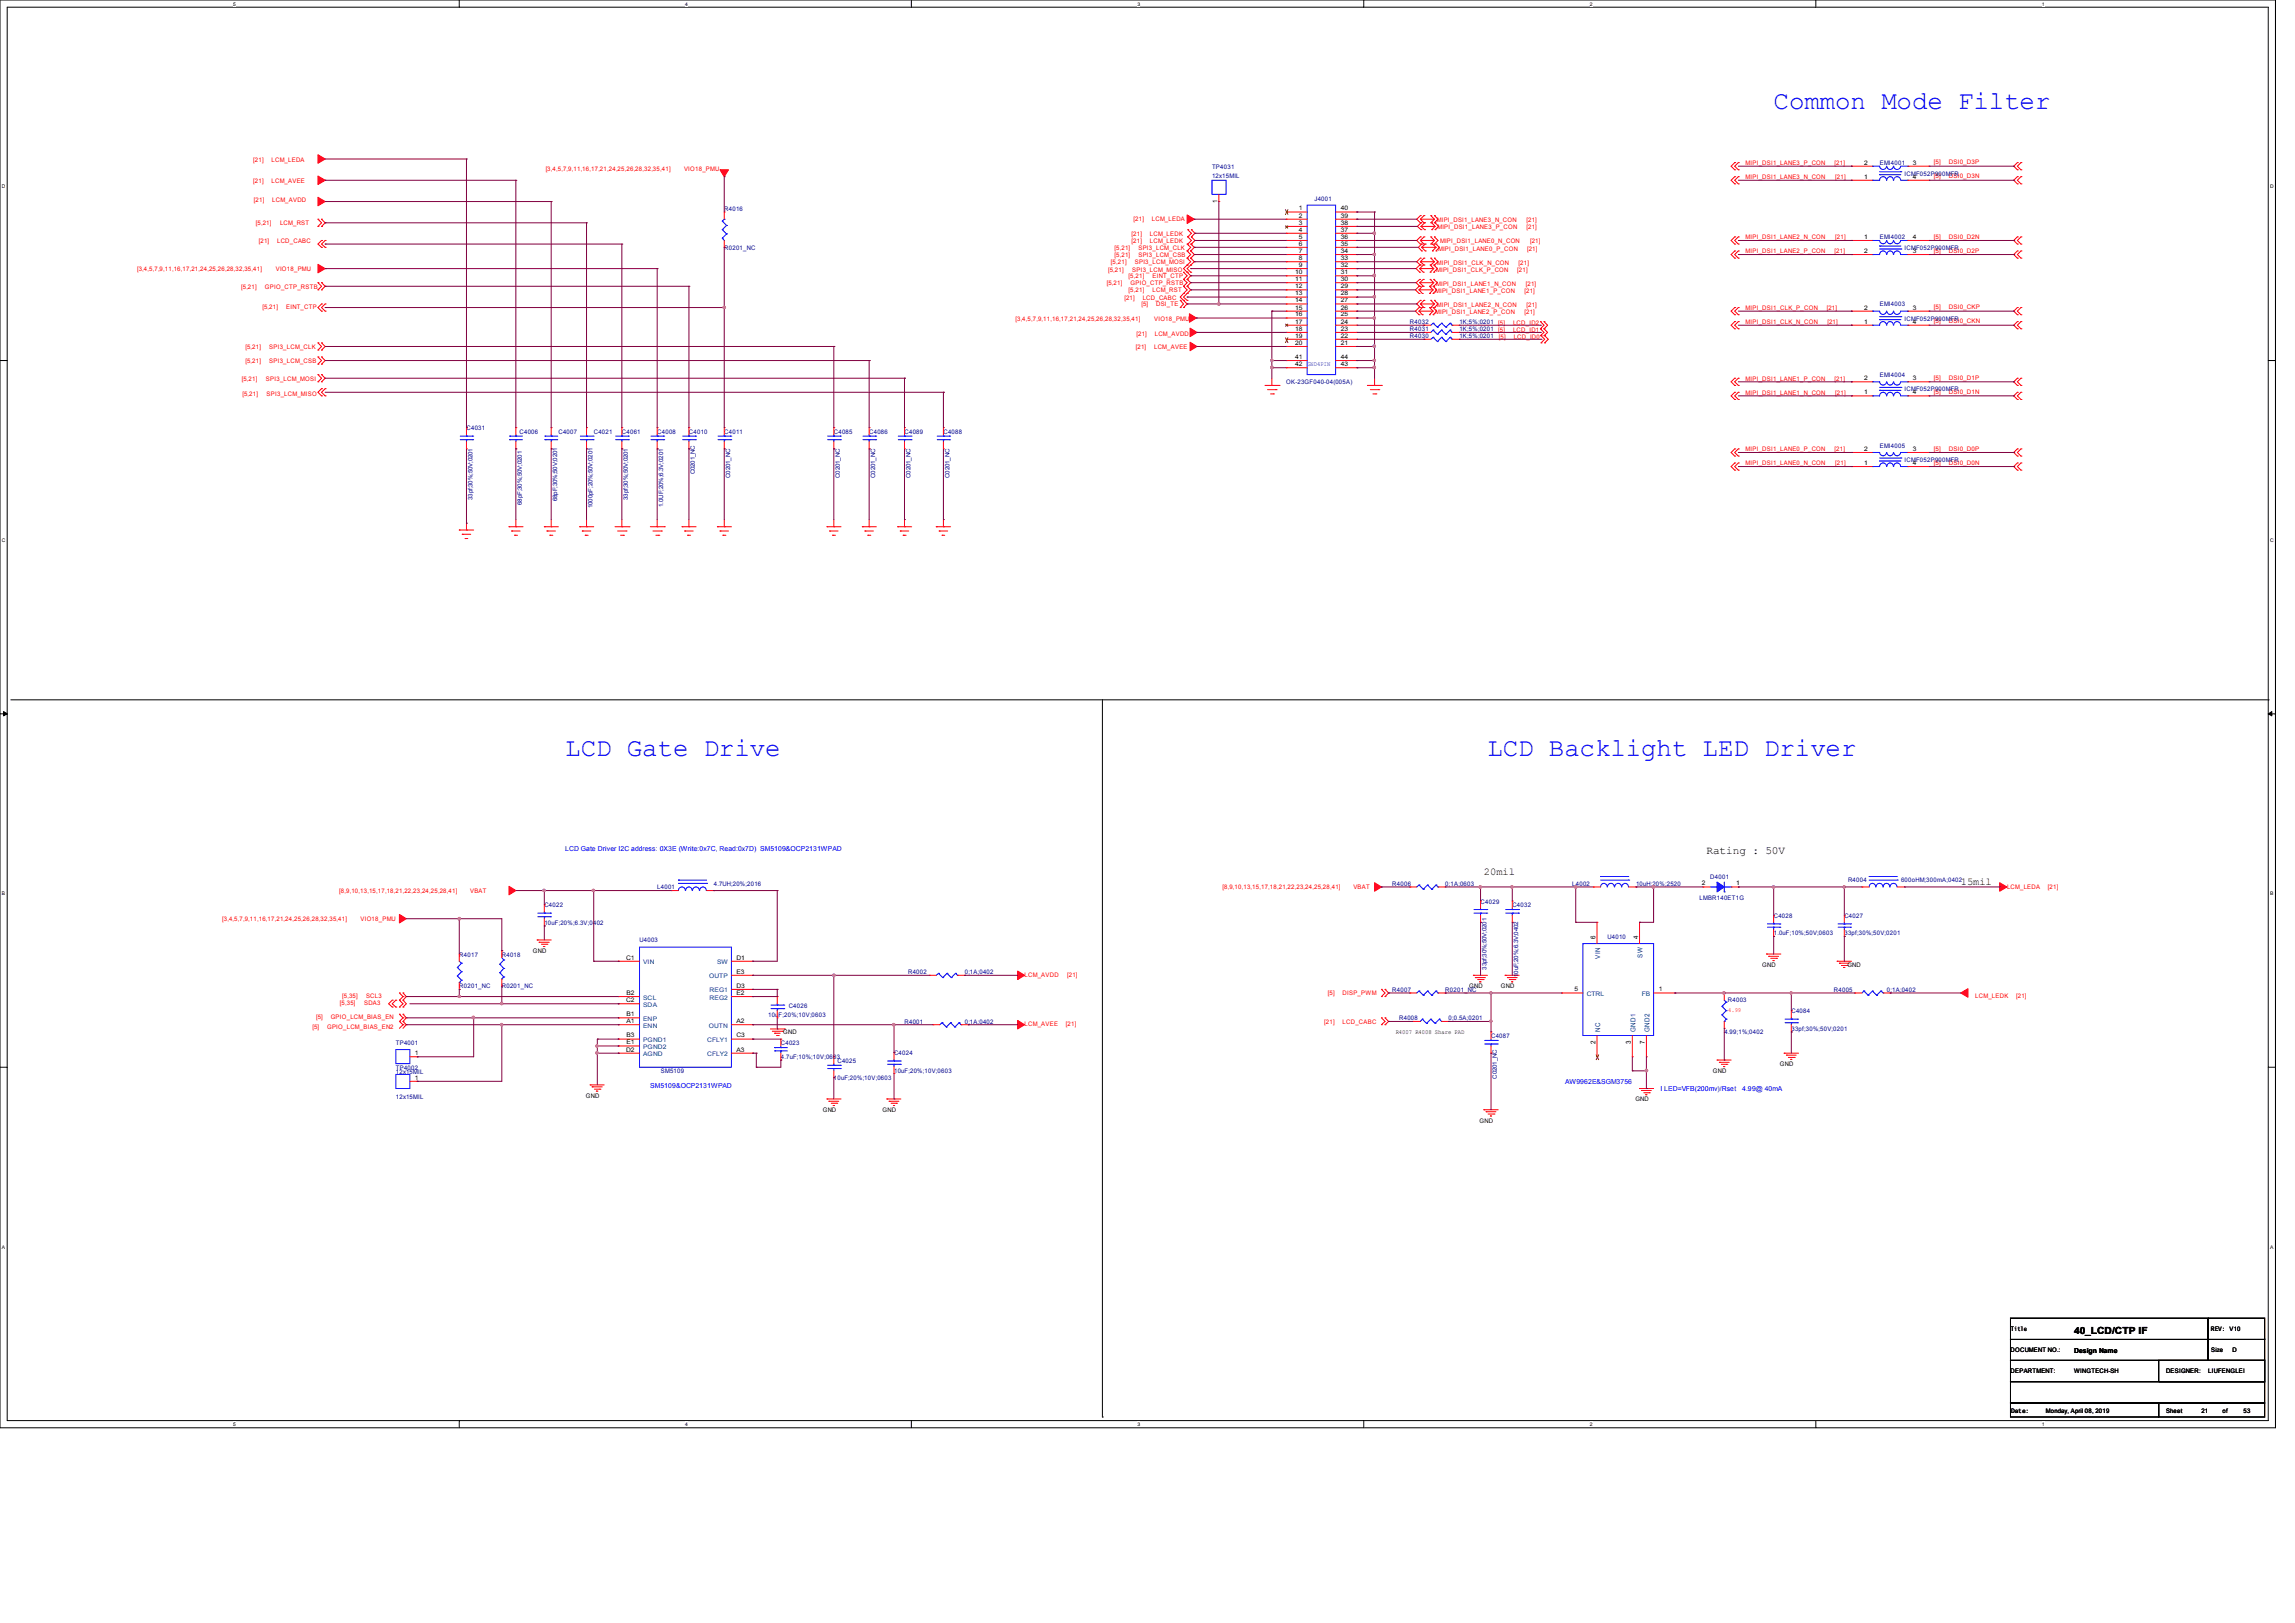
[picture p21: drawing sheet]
<svg xmlns="http://www.w3.org/2000/svg" width="297mm" height="210mm" viewBox="0 0 297 210" stroke-linecap="round" stroke-linejoin="round" font-family="sans-serif">
<defs><g id="words">
<g font-size="3.3" fill="#00f">
<text x="229.5" y="14.1">Common Mode Filter</text>
<text x="73.2" y="97.8">LCD Gate Drive</text>
<text x="192.5" y="97.8">LCD Backlight LED Driver</text>
</g>
<g font-size="1.4">
<text x="192" y="113.2">20mil</text>
<text x="220.8" y="110.5">Rating : 50V</text>
<text x="253.7" y="114.6">15mil</text>
</g>
<text font-size="1.3" x="268.4" y="172.6">40_LCD/CTP IF</text>
<g font-size=".9">
<text x="157.5" y="26.2" transform="rotate(-90 157.5 26.2)">1</text>
<text x="206.5" y="121.5" transform="rotate(-90 206.5 121.5)">6</text>
<text x="212" y="121.5" transform="rotate(-90 212 121.5)">4</text>
<text x="206.5" y="135.1" transform="rotate(-90 206.5 135.1)">2</text>
<text x="211.1" y="135.1" transform="rotate(-90 211.1 135.1)">3</text>
<text x="212.9" y="135.1" transform="rotate(-90 212.9 135.1)">7</text>
<text x="268.4" y="175">Design Name</text>
</g>
<g font-size=".9" fill="#00f">
<text x="73.2" y="110.1">LCD Gate Driver I2C address: 0X3E (Write:0x7C, Read:0x7D) SM5109&amp;OCP2131WPAD</text>
<text x="84.2" y="140.7">SM5109&amp;OCP2131WPAD</text>
<text x="202.6" y="140.2">AW9962E&amp;SGM3756</text>
<text x="214.9" y="141.2">I LED=VFB(200mv)/Rset</text>
<text x="225.5" y="141.2">4.99@ 40mA</text>
</g>
<g font-size=".9" fill="#004080">
<text x="207.1" y="124" transform="rotate(-90 207.1 124)">VIN</text>
<text x="212.6" y="124" transform="rotate(-90 212.6 124)">SW</text>
<text x="207.1" y="133.5" transform="rotate(-90 207.1 133.5)">NC</text>
<text x="211.6" y="133.5" transform="rotate(-90 211.6 133.5)">GND1</text>
<text x="213.5" y="133.5" transform="rotate(-90 213.5 133.5)">GND2</text>
</g>
<g font-size=".8" fill="#f00">
<text x="32.8" y="23.6">[21]</text>
<text x="32.8" y="20.9">[21]</text>
<text x="35.1" y="23.6">LCM_AVEE</text>
<text x="35.1" y="20.9">LCM_LEDA</text>
<text x="70.6" y="22.1">[3,4,5,7,9,11,16,17,21,24,25,26,28,32,35,41]</text>
<text x="88.5" y="22.1">VIO18_PMU</text>
<text x="225.9" y="21.3">MIPI_DSI1_LANE3_P_CON</text>
<text x="225.9" y="23.2">MIPI_DSI1_LANE3_N_CON</text>
<text x="237.4" y="21.3">[21]</text>
<text x="237.5" y="23.2">[21]</text>
<text x="250.3" y="23.1">[5]</text>
<text x="250.3" y="21.3">[5]</text>
<text x="252.2" y="23.1">DSI0_D3N</text>
<text x="252.2" y="21.3">DSI0_D3P</text>
<text x="32.9" y="26.1">[21]</text>
<text x="33.1" y="29.1">[5,21]</text>
<text x="35.2" y="26.1">LCM_AVDD</text>
<text x="36.2" y="29.1">LCM_RST</text>
<text x="146.7" y="28.7">[21]</text>
<text x="149.1" y="28.7">LCM_LEDA</text>
<text x="185.9" y="28.7">MIPI_DSI1_LANE3_N_CON</text>
<text x="186" y="29.7">MIPI_DSI1_LANE3_P_CON</text>
<text x="197.5" y="28.7">[21]</text>
<text x="197.5" y="29.7">[21]</text>
<text x="17.7" y="35.1">[3,4,5,7,9,11,16,17,21,24,25,26,28,32,35,41]</text>
<text x="33.5" y="31.5">[21]</text>
<text x="35.7" y="35.1">VIO18_PMU</text>
<text x="35.9" y="31.5">LCD_CABC</text>
<text x="143.4" y="35.2">[5,21]</text>
<text x="143.8" y="34.2">[5,21]</text>
<text x="144.2" y="32.3">[5,21]</text>
<text x="144.2" y="33.2">[5,21]</text>
<text x="146.1" y="36">[5,21]</text>
<text x="146.4" y="30.5">[21]</text>
<text x="146.4" y="31.4">[21]</text>
<text x="146.5" y="35.2">SPI3_LCM_MISO</text>
<text x="146.9" y="34.2">SPI3_LCM_MOSI</text>
<text x="147.3" y="32.3">SPI3_LCM_CLK</text>
<text x="147.3" y="33.2">SPI3_LCM_CSB</text>
<text x="148.8" y="30.5">LCM_LEDK</text>
<text x="148.8" y="31.4">LCM_LEDK</text>
<text x="149.1" y="36">EINT_CTP</text>
<text x="185.9" y="35.2">MIPI_DSI1_CLK_P_CON</text>
<text x="185.9" y="34.2">MIPI_DSI1_CLK_N_CON</text>
<text x="186.1" y="32.4">MIPI_DSI1_LANE0_P_CON</text>
<text x="186.4" y="31.5">MIPI_DSI1_LANE0_N_CON</text>
<text x="196.4" y="35.2">[21]</text>
<text x="196.5" y="34.2">[21]</text>
<text x="197.6" y="32.4">[21]</text>
<text x="198" y="31.5">[21]</text>
<text x="225.9" y="32.8">MIPI_DSI1_LANE2_P_CON</text>
<text x="225.9" y="30.9">MIPI_DSI1_LANE2_N_CON</text>
<text x="237.4" y="32.8">[21]</text>
<text x="237.5" y="30.9">[21]</text>
<text x="250.3" y="32.7">[5]</text>
<text x="250.3" y="30.9">[5]</text>
<text x="252.2" y="32.7">DSI0_D2P</text>
<text x="252.2" y="30.9">DSI0_D2N</text>
<text x="31.2" y="37.3">[5,21]</text>
<text x="34" y="40">[5,21]</text>
<text x="34.3" y="37.3">GPIO_CTP_RSTB</text>
<text x="37" y="40">EINT_CTP</text>
<text x="131.4" y="41.5">[3,4,5,7,9,11,16,17,21,24,25,26,28,32,35,41]</text>
<text x="143.2" y="36.9">[5,21]</text>
<text x="145.5" y="38.8">[21]</text>
<text x="146.1" y="37.8">[5,21]</text>
<text x="146.3" y="36.9">GPIO_CTP_RSTB</text>
<text x="147.7" y="39.6">[5]</text>
<text x="147.9" y="38.8">LCD_CABC</text>
<text x="149.1" y="37.8">LCM_RST</text>
<text x="149.4" y="41.5">VIO18_PMU</text>
<text x="149.6" y="39.6">DSI_TE</text>
<text x="185.7" y="37.9">MIPI_DSI1_LANE1_P_CON</text>
<text x="185.7" y="40.6">MIPI_DSI1_LANE2_P_CON</text>
<text x="185.9" y="37">MIPI_DSI1_LANE1_N_CON</text>
<text x="185.9" y="39.8">MIPI_DSI1_LANE2_N_CON</text>
<text x="197.3" y="37.9">[21]</text>
<text x="197.3" y="40.6">[21]</text>
<text x="197.5" y="37">[21]</text>
<text x="197.5" y="39.8">[21]</text>
<text x="225.9" y="40.1">MIPI_DSI1_CLK_P_CON</text>
<text x="225.9" y="41.9">MIPI_DSI1_CLK_N_CON</text>
<text x="236.4" y="40.1">[21]</text>
<text x="236.5" y="41.9">[21]</text>
<text x="250.3" y="40">[5]</text>
<text x="250.3" y="41.8">[5]</text>
<text x="252.2" y="40">DSI0_CKP</text>
<text x="252.2" y="41.8">DSI0_CKN</text>
<text x="31.8" y="45.1">[5,21]</text>
<text x="31.8" y="46.9">[5,21]</text>
<text x="34.8" y="45.1">SPI3_LCM_CLK</text>
<text x="34.8" y="46.9">SPI3_LCM_CSB</text>
<text x="147" y="45.1">[21]</text>
<text x="147.1" y="43.5">[21]</text>
<text x="149.4" y="45.1">LCM_AVEE</text>
<text x="149.4" y="43.5">LCM_AVDD</text>
<text x="193.9" y="42">[5]</text>
<text x="193.9" y="42.9">[5]</text>
<text x="194" y="43.9">[5]</text>
<text x="195.8" y="42">LCD_ID2</text>
<text x="195.8" y="42.9">LCD_ID1</text>
<text x="195.9" y="43.9">LCD_ID0</text>
<text x="31.3" y="49.2">[5,21]</text>
<text x="31.4" y="51.2">[5,21]</text>
<text x="34.4" y="49.2">SPI3_LCM_MOSI</text>
<text x="34.5" y="51.2">SPI3_LCM_MISO</text>
<text x="225.9" y="49.2">MIPI_DSI1_LANE1_P_CON</text>
<text x="225.9" y="51.1">MIPI_DSI1_LANE1_N_CON</text>
<text x="237.4" y="49.2">[21]</text>
<text x="237.5" y="51.1">[21]</text>
<text x="250.3" y="49.1">[5]</text>
<text x="250.3" y="51">[5]</text>
<text x="252.2" y="49.1">DSI0_D1P</text>
<text x="252.2" y="51">DSI0_D1N</text>
<text x="225.9" y="58.4">MIPI_DSI1_LANE0_P_CON</text>
<text x="237.4" y="58.4">[21]</text>
<text x="250.3" y="58.3">[5]</text>
<text x="252.2" y="58.3">DSI0_D0P</text>
<text x="225.9" y="60.2">MIPI_DSI1_LANE0_N_CON</text>
<text x="237.5" y="60.2">[21]</text>
<text x="250.3" y="60.1">[5]</text>
<text x="252.2" y="60.1">DSI0_D0N</text>
<text x="28.7" y="119.2">[3,4,5,7,9,11,16,17,21,24,25,26,28,32,35,41]</text>
<text x="43.9" y="115.5">[8,9,10,13,15,17,18,21,22,23,24,25,28,41]</text>
<text x="46.7" y="119.2">VIO18_PMU</text>
<text x="60.8" y="115.5">VBAT</text>
<text x="158.2" y="115.1">[8,9,10,13,15,17,18,21,22,23,24,25,28,41]</text>
<text x="175.1" y="115.1">VBAT</text>
<text x="259.7" y="115">LCM_LEDA</text>
<text x="265" y="115">[21]</text>
<text x="40.9" y="131.8">[5]</text>
<text x="42.8" y="131.8">GPIO_LCM_BIAS_EN</text>
<text x="44" y="130.1">[5,35]</text>
<text x="44.3" y="129.1">[5,35]</text>
<text x="47.1" y="130.1">SDA3</text>
<text x="47.4" y="129.1">SCL3</text>
<text x="132.6" y="126.4">LCM_AVDD</text>
<text x="138.1" y="126.4">[21]</text>
<text x="171.8" y="128.8">[5]</text>
<text x="173.7" y="128.8">DISP_PWM</text>
<text x="223.6" y="131">4.99</text>
<text x="255.6" y="129.1">LCM_LEDK</text>
<text x="260.9" y="129.1">[21]</text>
<text x="40.4" y="133.2">[5]</text>
<text x="42.3" y="133.2">GPIO_LCM_BIAS_EN2</text>
<text x="132.6" y="132.8">LCM_AVEE</text>
<text x="137.9" y="132.8">[21]</text>
<text x="171.4" y="132.5">[21]</text>
<text x="173.7" y="132.5">LCD_CABC</text>
</g>
<g font-size=".8" fill="#000080">
<text x="156.9" y="21.9">TP4031</text>
<text x="156.9" y="23">12x15MIL</text>
<text x="243.3" y="21.3">EMI4001</text>
<text x="246.5" y="22.7">ICMF052P900MFR</text>
<text x="93.7" y="27.3">R4016</text>
<text x="170.1" y="26">J4001</text>
<text x="93.7" y="32.3">R0201_NC</text>
<text x="243.3" y="30.9">EMI4002</text>
<text x="246.5" y="32.3">ICMF052P900MFR</text>
<text x="182.5" y="41.9">R4032</text>
<text x="188.9" y="41.9">1K;5%;0201</text>
<text x="243.3" y="39.6">EMI4003</text>
<text x="246.5" y="41.5">ICMF052P900MFR</text>
<text x="182.5" y="43.8">R4030</text>
<text x="182.5" y="42.8">R4031</text>
<text x="188.9" y="43.8">1K;5%;0201</text>
<text x="188.9" y="42.8">1K;5%;0201</text>
<text x="166.5" y="49.7">OK-23GF040-04(005A)</text>
<text x="243.3" y="48.8">EMI4004</text>
<text x="246.5" y="50.6">ICMF052P900MFR</text>
<text x="60.4" y="55.6">C4031</text>
<text x="67.2" y="56.1">C4006</text>
<text x="72.3" y="56.1">C4007</text>
<text x="76.8" y="56.1">C4021</text>
<text x="80.5" y="56.1">C4061</text>
<text x="85.1" y="56.1">C4008</text>
<text x="89.2" y="56.1">C4010</text>
<text x="93.7" y="56.1">C4011</text>
<text x="107.9" y="56.1">C4085</text>
<text x="112.5" y="56.1">C4086</text>
<text x="117.1" y="56.1">C4089</text>
<text x="122.1" y="56.1">C4088</text>
<text x="243.3" y="57.9">EMI4005</text>
<text x="246.5" y="59.8">ICMF052P900MFR</text>
<text x="61.1" y="64.7" transform="rotate(-90 61.1 64.7)">33pf;30%;50V;0201</text>
<text x="67.5" y="65.3" transform="rotate(-90 67.5 65.3)">68pF;30%;50V;0201</text>
<text x="72.1" y="64.9" transform="rotate(-90 72.1 64.9)">68pF;30%;50V;0201</text>
<text x="76.7" y="65.7" transform="rotate(-90 76.7 65.7)">1000pF;20%;50V;0201</text>
<text x="81.2" y="64.7" transform="rotate(-90 81.2 64.7)">33pf;30%;50V;0201</text>
<text x="85.8" y="65.6" transform="rotate(-90 85.8 65.6)">1.0UF;20%;6.3V;0201</text>
<text x="89.9" y="61.4" transform="rotate(-90 89.9 61.4)">C0201_NC</text>
<text x="94.5" y="61.8" transform="rotate(-90 94.5 61.8)">C0201_NC</text>
<text x="108.7" y="61.8" transform="rotate(-90 108.7 61.8)">C0201_NC</text>
<text x="113.2" y="61.8" transform="rotate(-90 113.2 61.8)">C0201_NC</text>
<text x="117.8" y="61.8" transform="rotate(-90 117.8 61.8)">C0201_NC</text>
<text x="122.9" y="61.8" transform="rotate(-90 122.9 61.8)">C0201_NC</text>
<text x="221.3" y="113.7">D4001</text>
<text x="70.4" y="119.6">10uF;20%;6.3V;0402</text>
<text x="70.4" y="117.3">C4022</text>
<text x="85.1" y="115.1">L4001</text>
<text x="92.4" y="114.6">4.7UH;20%;2016</text>
<text x="180.2" y="114.6">R4006</text>
<text x="187" y="114.6">0;1A;0603</text>
<text x="191.6" y="116.9">C4029</text>
<text x="195.7" y="117.3">C4032</text>
<text x="203.5" y="114.6">L4002</text>
<text x="211.7" y="114.6">10uH;20%;2520</text>
<text x="219.9" y="116.5">LMBR140ET1G</text>
<text x="229.5" y="118.7">C4028</text>
<text x="238.7" y="118.7">C4027</text>
<text x="239.2" y="114.2">R4004</text>
<text x="246" y="114.2">600oHM;300mA;0402</text>
<text x="59.4" y="123.8">R4017</text>
<text x="64.9" y="123.8">R4018</text>
<text x="82.8" y="121.9">U4003</text>
<text x="192.4" y="125.5" transform="rotate(-90 192.4 125.5)">33pf;30%;50V;0201</text>
<text x="208" y="121.5">U4010</text>
<text x="229.5" y="121">1.0uF;10%;50V;0603</text>
<text x="238.7" y="121">33pf;30%;50V;0201</text>
<text x="59.4" y="127.9">R0201_NC</text>
<text x="64.9" y="127.9">R0201_NC</text>
<text x="99.4" y="131.5">10uF;20%;10V;0603</text>
<text x="102.1" y="130.4">C4026</text>
<text x="117.5" y="126.1">R4002</text>
<text x="124.8" y="126.1">0;1A;0402</text>
<text x="180.2" y="128.4">R4007</text>
<text x="181.1" y="132">R4008</text>
<text x="187" y="128.4">R0201_NC</text>
<text x="187.5" y="132">0;0.5A;0201</text>
<text x="196.5" y="126.4" transform="rotate(-90 196.5 126.4)">10uF;20%;6.3V;0402</text>
<text x="223.6" y="129.7">R4003</text>
<text x="231.8" y="131.1">C4084</text>
<text x="237.3" y="128.4">R4005</text>
<text x="244.2" y="128.4">0;1A;0402</text>
<text x="51.2" y="135.2">TP4001</text>
<text x="101.1" y="137">4.7uF;10%;10V;0603</text>
<text x="101.1" y="135.2">C4023</text>
<text x="108.4" y="137.5">C4025</text>
<text x="115.7" y="136.6">C4024</text>
<text x="117.1" y="132.5">R4001</text>
<text x="124.8" y="132.5">0;1A;0402</text>
<text x="193" y="134.3">C4087</text>
<text x="223.2" y="133.8">4.99;1%;0402</text>
<text x="231.8" y="133.4">33pf;30%;50V;0201</text>
<text x="51.2" y="138.4">TP4002</text>
<text x="51.2" y="138.9">12x15MIL</text>
<text x="51.2" y="142.2">12x15MIL</text>
<text x="85.5" y="138.9">SM5109</text>
<text x="107.9" y="139.8">10uF;20%;10V;0603</text>
<text x="115.7" y="138.9">10uF;20%;10V;0603</text>
<text x="193.7" y="139.6" transform="rotate(-90 193.7 139.6)">C0201_NC</text>
</g>
<g font-size=".8">
<text x="241.2" y="23.1">1</text>
<text x="241.2" y="21.3">2</text>
<text x="247.6" y="23.1">4</text>
<text x="247.6" y="21.3">3</text>
<text x="168.1" y="27.2">1</text>
<text x="168.1" y="28.2">2</text>
<text x="168.1" y="29.1">3</text>
<text x="168.1" y="30">4</text>
<text x="173.5" y="30">37</text>
<text x="173.5" y="29.1">38</text>
<text x="173.5" y="28.2">39</text>
<text x="173.5" y="27.2">40</text>
<text x="167.6" y="35.5">10</text>
<text x="168.1" y="30.9">5</text>
<text x="168.1" y="31.8">6</text>
<text x="168.1" y="32.7">7</text>
<text x="168.1" y="33.7">8</text>
<text x="168.1" y="34.5">9</text>
<text x="173.5" y="35.5">31</text>
<text x="173.5" y="34.5">32</text>
<text x="173.5" y="33.7">33</text>
<text x="173.5" y="32.7">34</text>
<text x="173.5" y="31.8">35</text>
<text x="173.5" y="30.9">36</text>
<text x="241.2" y="30.9">1</text>
<text x="241.2" y="32.7">2</text>
<text x="247.6" y="30.9">4</text>
<text x="247.6" y="32.7">3</text>
<text x="167.6" y="36.4">11</text>
<text x="167.6" y="37.3">12</text>
<text x="167.6" y="38.2">13</text>
<text x="167.6" y="39.1">14</text>
<text x="167.6" y="40">15</text>
<text x="167.6" y="40.9">16</text>
<text x="167.6" y="41.9">17</text>
<text x="173.5" y="41.9">24</text>
<text x="173.5" y="40.9">25</text>
<text x="173.5" y="40">26</text>
<text x="173.5" y="39.1">27</text>
<text x="173.5" y="38.2">28</text>
<text x="173.5" y="37.3">29</text>
<text x="173.5" y="36.4">30</text>
<text x="241.2" y="41.9">1</text>
<text x="241.2" y="40">2</text>
<text x="247.6" y="41.9">4</text>
<text x="247.6" y="40">3</text>
<text x="167.6" y="42.8">18</text>
<text x="167.6" y="43.7">19</text>
<text x="167.6" y="44.6">20</text>
<text x="167.6" y="46.4">41</text>
<text x="167.6" y="47.4">42</text>
<text x="173.5" y="44.6">21</text>
<text x="173.5" y="43.7">22</text>
<text x="173.5" y="42.8">23</text>
<text x="173.5" y="47.4">43</text>
<text x="173.5" y="46.4">44</text>
<text x="241.2" y="51">1</text>
<text x="241.2" y="49.2">2</text>
<text x="247.6" y="51">4</text>
<text x="247.6" y="49.2">3</text>
<text x="241.2" y="58.3">2</text>
<text x="247.6" y="58.3">3</text>
<text x="241.2" y="60.2">1</text>
<text x="247.6" y="60.2">4</text>
<text x="220.2" y="114.6">2</text>
<text x="224.7" y="114.6">1</text>
<text x="69" y="123.3">GND</text>
<text x="81" y="124.2">C1</text>
<text x="95.3" y="124.2">D1</text>
<text x="95.3" y="126">E3</text>
<text x="228.1" y="125.1">GND</text>
<text x="239.1" y="125.1">GND</text>
<text x="81" y="129.7">C2</text>
<text x="81.1" y="131.5">B1</text>
<text x="81.1" y="128.7">B2</text>
<text x="95.3" y="127.8">D3</text>
<text x="95.3" y="128.7">E2</text>
<text x="190.1" y="127.9">GND</text>
<text x="194.2" y="127.9">GND</text>
<text x="203.8" y="128.3">5</text>
<text x="214.7" y="128.3">1</text>
<text x="53.7" y="136.5">1</text>
<text x="81" y="136.1">D2</text>
<text x="81.1" y="132.4">A1</text>
<text x="81.1" y="134.2">B3</text>
<text x="81.1" y="135.1">E1</text>
<text x="95.3" y="132.4">A2</text>
<text x="95.3" y="136.1">A3</text>
<text x="95.3" y="134.2">C3</text>
<text x="101.4" y="133.8">GND</text>
<text x="180.6" y="133.7">R4007 R4008 Share PAD</text>
<text x="230.3" y="137.9">GND</text>
<text x="53.7" y="139.7">1</text>
<text x="75.8" y="142.1">GND</text>
<text x="106.5" y="143.9">GND</text>
<text x="114.2" y="143.9">GND</text>
<text x="211.6" y="142.5">GND</text>
<text x="221.7" y="138.9">GND</text>
<text x="191.5" y="145.2">GND</text>
<text x="260.2" y="172.2">Title</text>
<text x="286.1" y="172.2">REV: V10</text>
<text x="260.2" y="175">DOCUMENT NO.:</text>
<text x="260.2" y="177.7">DEPARTMENT:</text>
<text x="268.4" y="177.7">WINGTECH-SH</text>
<text x="280.3" y="177.7">DESIGNER:</text>
<text x="285.8" y="177.7">LIUFENGLEI</text>
<text x="286.1" y="175">Size</text>
<text x="288.9" y="175">D</text>
<text x="260.3" y="182.8">Date:</text>
<text x="264.8" y="182.8">Monday, April 08, 2019</text>
<text x="280.3" y="182.8">Sheet</text>
<text x="284.9" y="182.8">21</text>
<text x="287.6" y="182.8">of</text>
<text x="290.3" y="182.8">53</text>
</g>
<text font-size=".8" fill="#00f" x="169.2" y="47.3">GND4PIN</text>
<g font-size=".8" fill="#004080">
<text x="83.2" y="124.8">VIN</text>
<text x="92.8" y="124.8">SW</text>
<text x="83.2" y="129.3">SCL</text>
<text x="83.2" y="130.3">SDA</text>
<text x="91.8" y="126.6">OUTP</text>
<text x="91.8" y="128.4">REG1</text>
<text x="91.8" y="129.3">REG2</text>
<text x="205.3" y="128.9">CTRL</text>
<text x="212.5" y="128.9">FB</text>
<text x="83.2" y="133">ENN</text>
<text x="83.2" y="132.1">ENP</text>
<text x="83.2" y="134.8">PGND1</text>
<text x="83.2" y="136.7">AGND</text>
<text x="83.2" y="135.7">PGND2</text>
<text x="91.5" y="136.7">CFLY2</text>
<text x="91.5" y="134.8">CFLY1</text>
<text x="91.7" y="133">OUTN</text>
</g>
<g font-size=".6">
<text x="30.2" y=".7">5</text>
<text x="88.7" y=".7">4</text>
<text x="147.2" y=".7">3</text>
<text x="205.7" y=".7">2</text>
<text x="264.2" y=".7">1</text>
<text x=".3" y="24.4">D</text>
<text x="293.8" y="24.4">D</text>
<text x=".3" y="70.1">C</text>
<text x="293.8" y="70.1">C</text>
<text x=".3" y="115.8">B</text>
<text x="293.8" y="115.8">B</text>
<text x=".3" y="161.5">A</text>
<text x="293.8" y="161.5">A</text>
<text x="30.2" y="184.5">5</text>
<text x="88.7" y="184.5">4</text>
<text x="147.2" y="184.5">3</text>
<text x="205.7" y="184.5">2</text>
<text x="264.2" y="184.5">1</text>
</g>
</g></defs>
<path d="M0 0h294.5v184.7h-294.5zM.9 .9h292.6v182.9h-292.6z" fill="none" stroke="#000" stroke-width=".13"/>
<g fill="#fff">
<path d="M30.2 .1h.3v.7h-.3z"/>
<path d="M30.2 183.9h.3v.8h-.3z"/>
</g>
<path d="M59.4 0v.9M59.4 183.8v.9" fill="none" stroke="#000" stroke-width=".13"/>
<g fill="#fff">
<path d="M88.7 .1h.3v.7h-.3z"/>
<path d="M88.7 183.9h.3v.8h-.3z"/>
</g>
<path d="M117.9 0v.9M117.9 183.8v.9" fill="none" stroke="#000" stroke-width=".13"/>
<g fill="#fff">
<path d="M147.2 .1h.3v.7h-.3z"/>
<path d="M147.2 183.9h.3v.8h-.3z"/>
</g>
<path d="M176.5 0v.9M176.5 183.8v.9" fill="none" stroke="#000" stroke-width=".13"/>
<g fill="#fff">
<path d="M205.7 .1h.4v.7h-.4z"/>
<path d="M205.7 183.9h.4v.8h-.4z"/>
</g>
<path d="M235 0v.9M235 183.8v.9" fill="none" stroke="#000" stroke-width=".13"/>
<g fill="#fff">
<path d="M264.2 .1h.4v.7h-.4z"/>
<path d="M264.2 183.9h.4v.8h-.4z"/>
<path d="M.3 23.8h.4v.7h-.4z"/>
<path d="M293.8 23.8h.5v.7h-.5z"/>
<path d="M.3 69.5h.4v.7h-.4z"/>
<path d="M293.8 69.5h.5v.7h-.5z"/>
</g>
<path d="M0 46.7h.9M293.5 46.7h1" fill="none" stroke="#000" stroke-width=".13"/>
<g fill="#fff">
<path d="M.3 115.2h.4v.8h-.4z"/>
<path d="M293.8 115.2h.4v.8h-.4z"/>
</g>
<path d="M0 92.4h.9M293.5 92.4h1" fill="none" stroke="#000" stroke-width=".13"/>
<path d="M.5 92.1l.4 .3-.4 .2zM293.5 92.4l.5-.3v.5z" fill="#000" stroke="#000" stroke-width=".13"/>
<g fill="#fff">
<path d="M.3 161h.3v.7h-.3z"/>
<path d="M293.8 161h.4v.7h-.4z"/>
</g>
<g fill="none" stroke="#000" stroke-width=".13">
<path d="M1.4 90.6h292.1M142.7 90.6v92.7M293.5 90.6h.1M0 138.1h.9M293.5 138.1h1M260.2 170.6h25.6v2.7h-25.6zM260.2 173.3h25.6v2.7h-25.6zM260.2 178.8h32.9v2.7h-32.9zM260.2 176h32.9v2.8h-32.9zM279.4 176h13.7v2.8h-13.7zM285.8 170.6h7.3v2.7h-7.3zM285.8 173.3h7.3v2.7h-7.3z"/>
<path d="M142.7 183.3h.1M260.2 181.5h19.2v1.8h-19.2zM279.4 181.5h13.7v1.8h-13.7z"/>
</g>
<g fill="none" stroke="#f00" stroke-width=".13">
<path d="M41.1 28.4l.5 .4-.5 .5M41.1 36.6l.5 .4-.5 .5M41.1 29.3h.1M41.1 28.4h.1M41.1 37.5h.1M41.1 36.6h.1M41.6 28.4l.5 .4-.5 .5M41.6 36.6l.5 .4-.5 .5M41.6 28.4h.1M41.6 29.3h.1M41.6 31.1h.1M41.6 32h.1"/>
<path d="M41.6 36.6h.1M41.6 37.5h.1M41.6 39.3h.1M41.6 31.1l-.5 .5 .5 .4M41.6 39.3l-.5 .5 .5 .5M42.1 31.1h.1M42.1 32h.1M42.1 39.3h.1M42.1 31.1l-.5 .5 .5 .4M42.1 39.3l-.5 .5 .5 .5M93.7 32h.1M93.7 27.4h.1"/>
<path d="M93.7 27.4v1M93.7 31.1v.9M152.7 39.8h.1M152.7 38.9h.1M152.7 38.9l.5 .4-.5 .5M153.2 38l-.5 .4 .9 .9-.4 .5M153.2 36.2h.1M153.2 35.2h.1M153.2 37h.1M153.2 38h.1M153.2 38.9h.1M153.2 39.8h.1"/>
<path d="M153.2 35.2l.4 .5-.4 .5M153.2 36.2l.4 .4-.4 .4M153.2 37l.4 .5-.4 .5M153.6 36.2l.5 .4-.5 .4M153.6 37l.5 .5-.9 .9 .4 .5M153.6 31.6l.5 .4-.5 .5M153.6 33.4l.5 .5-.5 .4M153.6 32.5l.5 .4-.5 .5M153.6 34.3l-.4 .5 .9 .9-.5 .5M153.6 35.2h.1M153.6 36.2h.1M153.6 37h.1"/>
<path d="M153.6 38h.1M153.6 38.9h.1M153.6 32.5h.1M153.6 31.6h.1M153.6 34.3h.1M153.6 33.4h.1M153.7 30.6h.1M153.7 29.7h.1M153.7 31.6h.1M153.7 29.7l.5 .5-.5 .4M153.7 30.6l.5 .5-.5 .5M154.1 31.6h.1"/>
<path d="M154.1 32.5h.1M154.1 33.4h.1M154.1 34.3h.1M154.1 35.2h.1M154.1 31.6l.5 .4-.5 .5M154.1 33.4l.5 .5-.5 .4M154.1 32.5l.5 .4-.5 .5M154.1 34.3l-.5 .5 .5 .4M154.2 29.7l.4 .5-.4 .4M154.2 30.6l.4 .5-.4 .5M154.2 29.7h.1M154.2 30.6h.1"/>
<path d="M154.2 31.6h.1M157.7 26.1h.1M157.7 25.1v1M166.5 28.4h2.7M166.5 29.3h2.7M166.5 31.1h2.7M166.5 32h2.7M166.5 33.9h2.7M166.5 34.8h2.7M166.5 36.6h2.7M166.5 37.5h2.7M166.5 39.3h2.7"/>
<path d="M166.5 32.9h2.7M166.5 27.4h2.7M166.5 30.2h2.7M166.5 35.7h2.7M166.5 38.4h2.7M166.5 27.4h.1M166.5 28.4h.1M166.5 29.3h.1M166.5 30.2h.1M166.5 31.1h.1M166.5 32h.1M166.5 32.9h.1"/>
<path d="M166.5 33.9h.1M166.5 34.8h.1M166.5 35.7h.1M166.5 36.6h.1M166.5 37.5h.1M166.5 38.4h.1M166.5 39.3h.1M172.8 28.4h2.8M172.8 29.3h2.8M172.8 31.1h2.8M172.8 32h2.8M172.8 33.9h2.8"/>
<path d="M172.8 34.8h2.8M172.8 36.6h2.8M172.8 37.5h2.8M172.8 39.3h2.8M172.8 32.9h2.8M172.8 27.4h2.8M172.8 30.2h2.8M172.8 35.7h2.8M172.8 38.4h2.8M175.6 39.3h.1M175.6 38.4h.1M175.6 37.5h.1"/>
<path d="M175.6 36.6h.1M175.6 35.7h.1M175.6 34.8h.1M175.6 33.9h.1M175.6 32.9h.1M175.6 32h.1M175.6 31.1h.1M175.6 30.2h.1M175.6 29.3h.1M175.6 28.4h.1M175.6 27.4h.1M183.6 37.5h1.9"/>
<path d="M183.6 39.8l-.4 .5 .4 .4M183.6 37l-.4 .5 .4 .5M183.6 38h.1M183.6 37h.1M183.6 37.5h.1M183.6 39.8h.1M183.6 37.5l.5 .5M183.7 34.3l-.4 .5 .4 .4M183.7 36.2l-.4 .4 .4 .4M183.7 35.2h.1M183.7 34.3h.1M183.7 34.8h.1"/>
<path d="M183.7 37h.1M183.7 36.2h.1M183.7 36.6h.1M183.7 34.8l.5 .4M183.7 36.6l.5 .4M183.7 34.8h1.8M183.7 36.6h1.8M183.8 30.6l-.5 .5 .5 .5M183.8 27.9l-.5 .5 .5 .4M183.8 33.4l-.5 .5 .5 .4M183.8 38.9l-.5 .4 .5 .5M183.8 28.8h.1"/>
<path d="M183.8 27.9h.1M183.8 28.4h.1M183.8 31.6h.1M183.8 30.6h.1M183.8 31.1h.1M183.8 34.3h.1M183.8 33.4h.1M183.8 33.9h.1M183.8 39.8h.1M183.8 38.9h.1M183.8 39.3h.1M183.8 28.4l.5 .4"/>
<path d="M183.8 31.1l.5 .5M183.8 33.9l.5 .4M183.8 39.3l.5 .5M183.8 28.4h1.8M183.8 31.1h1.8M183.8 33.9h1.8M183.8 39.3h1.8M183.9 29.3h1.8M183.9 28.8l-.5 .5 .5 .4M183.9 29.7h.1M183.9 28.8h.1M183.9 29.3h.1"/>
<path d="M183.9 29.3l.5 .4M184 32h1.8M184 31.6l-.4 .4 .4 .5M184 32.5h.1M184 31.6h.1M184 32h.1M184 32l.4 .5M184.1 37l-.5 .5M184.1 39.8l-.5 .5M184.1 37h.1M184.1 38h.1M184.1 39.8h.1"/>
<path d="M184.2 34.3l-.5 .5M184.2 36.2l-.5 .4M184.2 34.3h.1M184.2 35.2h.1M184.2 36.2h.1M184.2 37h.1M184.3 27.9l-.5 .5M184.3 30.6l-.5 .5M184.3 33.4l-.5 .5M184.3 38.9l-.5 .4M184.3 27.9h.1M184.3 28.8h.1"/>
<path d="M184.3 30.6h.1M184.3 31.6h.1M184.3 33.4h.1M184.3 34.3h.1M184.3 38.9h.1M184.3 39.8h.1M184.4 28.8h.1M184.4 29.7h.1M184.4 28.8l-.5 .5M184.4 31.6l-.4 .4M184.4 31.6h.1M184.4 32.5h.1"/>
<path d="M185 37l.5 .5M185 39.8l.5 .5M185 37h.1M185 38h.1M185 39.8h.1M185.1 34.3h.1M185.1 35.2h.1M185.1 36.2h.1M185.1 37h.1M185.1 34.3l.4 .5M185.1 36.2l.4 .4M185.2 27.9h.1"/>
<path d="M185.2 28.8h.1M185.2 30.6h.1M185.2 31.6h.1M185.2 33.4h.1M185.2 34.3h.1M185.2 38.9h.1M185.2 39.8h.1M185.2 27.9l.4 .5M185.2 30.6l.4 .5M185.2 33.4l.4 .5M185.2 38.9l.4 .4M185.3 28.8h.1"/>
<path d="M185.3 29.7h.1M185.3 28.8l.4 .5M185.4 31.6h.1M185.4 32.5h.1M185.4 31.6l.4 .4M185.5 37h.1M185.5 38h.1M185.5 39.8h.1M185.5 37.5l-.5 .5M185.5 37l.4 .5-.4 .5M185.5 39.8l.4 .5-.4 .4M185.5 34.3h.1"/>
<path d="M185.5 35.2h.1M185.5 36.2h.1M185.5 34.8l-.4 .4M185.5 36.6l-.4 .4M185.5 34.3l.5 .5-.5 .4M185.5 36.2l.5 .4-.5 .4M185.6 27.9h.1M185.6 28.8h.1M185.6 30.6h.1M185.6 31.6h.1M185.6 33.4h.1M185.6 34.3h.1"/>
<path d="M185.6 38.9h.1M185.6 39.8h.1M185.6 28.4l-.4 .4M185.6 31.1l-.4 .5M185.6 33.9l-.4 .4M185.6 39.3l-.4 .5M185.6 27.9l.5 .5-.5 .4M185.6 30.6l.5 .5-.5 .5M185.6 33.4l.5 .5-.5 .4M185.6 38.9l.5 .4-.5 .5M185.7 28.8h.1M185.7 29.7h.1"/>
<path d="M185.7 29.3l-.4 .4M185.7 28.8l.5 .5-.5 .4M185.8 31.6h.1M185.8 32.5h.1M185.8 32l-.4 .5M185.8 31.6l.5 .4-.5 .5M224.5 32.5l-.5 .4 .5 .5M224.5 30.6l-.5 .5 .5 .5M224.5 39.8l-.5 .5 .5 .4M224.5 21l-.5 .5 .5 .5M224.5 22.9l-.5 .4 .5 .5M224.5 32.5h.1"/>
<path d="M224.5 33.4h.1M224.5 30.6h.1M224.5 31.6h.1M224.5 39.8h.1M224.5 21h.1M224.5 22h.1M224.5 22.9h.1M224.5 23.8h.1M225 32.5l-.5 .4 .5 .5M225 30.6l-.5 .5 .5 .5M225 39.8l-.5 .5 .5 .4M225 21l-.5 .5 .5 .5"/>
<path d="M225 22.9l-.5 .4 .5 .5M225 32.5h.1M225 33.4h.1M225 30.6h.1M225 31.6h.1M225 39.8h.1M225 21h.1M225 22h.1M225 22.9h.1M225 23.8h.1M239.6 31.1h2.7M239.6 32.9h2.7"/>
<path d="M239.6 23.3h2.7M239.6 21.5h2.7M239.6 31.1h.1M239.6 32.9h.1M239.6 23.3h.1M239.6 21.5h.1M246.9 31.1h2.7M246.9 32.9h2.7M246.9 23.3h2.7M246.9 21.5h2.7M249.6 31.1h.1M249.6 32.9h.1"/>
<path d="M249.6 23.3h.1M249.6 21.5h.1M261.1 32.5l-.5 .4 .5 .5M261.1 30.6l-.5 .5 .5 .5M261.1 39.8l-.5 .5 .5 .4M261.1 22.9l-.5 .4 .5 .5M261.1 21l-.5 .5 .5 .5M261.1 32.5h.1M261.1 33.4h.1M261.1 30.6h.1M261.1 31.6h.1M261.1 39.8h.1"/>
<path d="M261.1 22.9h.1M261.1 23.8h.1M261.1 21h.1M261.1 22h.1M261.5 32.5l-.4 .4 .4 .5M261.5 30.6l-.4 .5 .4 .5M261.5 39.8l-.4 .5 .4 .4M261.5 21l-.4 .5 .4 .5M261.5 22.9l-.4 .4 .4 .5M261.5 33.4h.1M261.5 32.5h.1M261.5 31.6h.1"/>
<path d="M261.5 30.6h.1M261.5 39.8h.1M261.5 23.8h.1M261.5 22.9h.1M261.5 22h.1M261.5 21h.1M41.1 44.4l.5 .4-.5 .5M41.1 46.2l.5 .5-.5 .4M41.1 48.5l.5 .4-.5 .5M41.1 45.3h.1M41.1 44.4h.1M41.1 47.1h.1"/>
<path d="M41.1 46.2h.1M41.1 49.4h.1M41.1 48.5h.1M41.6 44.4l.5 .4-.5 .5M41.6 46.2l.5 .5-.5 .4M41.6 48.5l.5 .4-.5 .5M41.6 40.3h.1M41.6 44.4h.1M41.6 45.3h.1M41.6 46.2h.1M41.6 47.1h.1M41.6 48.5h.1"/>
<path d="M41.6 49.4h.1M41.6 50.3h.1M41.6 51.2h.1M41.6 50.3l-.5 .5 .5 .4M42.1 40.3h.1M42.1 50.3h.1M42.1 51.2h.1M42.1 50.3l-.5 .5 .5 .4M60.4 55.3h.1M60.4 58.1h.1M60.4 55.3v1M60.4 57.1v1"/>
<path d="M66.8 55.3h.1M66.8 58.1h.1M66.8 55.3v1M66.8 57.1v1M71.3 55.3h.1M71.3 58.1h.1M71.3 55.3v1M71.3 57.1v1M75.9 55.3h.1M75.9 58.1h.1M75.9 55.3v1M75.9 57.1v1"/>
<path d="M80.5 55.3h.1M80.5 58.1h.1M80.5 55.3v1M80.5 57.1v1M85 55.3h.1M85 58.1h.1M85 55.3v1M85 57.1v1M89.2 55.3h.1M89.2 58.1h.1M89.2 55.3v1M89.2 57.1v1"/>
<path d="M93.7 55.3h.1M93.7 58.1h.1M93.7 55.3v1M93.7 57.1v1M107.9 55.3h.1M107.9 58.1h.1M107.9 55.3v1M107.9 57.1v1M112.5 55.3h.1M112.5 58.1h.1M112.5 55.3v1M112.5 57.1v1"/>
<path d="M117.1 55.3h.1M117.1 58.1h.1M117.1 55.3v1M117.1 57.1v1M122.1 55.3h.1M122.1 58.1h.1M122.1 55.3v1M122.1 57.1v1M163.7 49.9h1.8M164 50.4h1.1M164.4 51h.4M164.6 49.9h.1"/>
<path d="M164.6 48.9v1M164.8 51h.1M165.1 50.4h.1M165.5 49.9h.1M166.5 40.3h2.7M166.5 42.1h2.7M166.5 41.1h2.7M166.5 43h2.7M166.5 43.9h2.7M166.5 44.8h2.7M166.5 46.7h2.7M166.5 47.6h2.7"/>
<path d="M166.5 40.3h.1M166.5 41.1h.1M166.5 42.1h.1M166.5 43h.1M166.5 43.9h.1M166.5 44.8h.1M166.5 46.7h.1M166.5 47.6h.1M172.8 40.3h2.8M172.8 42.1h2.8M172.8 41.1h2.8M172.8 43h2.8"/>
<path d="M172.8 43.9h2.8M172.8 44.8h2.8M172.8 46.7h2.8M172.8 47.6h2.8M175.6 44.8h.1M175.6 43.9h.1M175.6 43h.1M175.6 42.1h.1M175.6 41.1h.1M175.6 40.3h.1M175.6 47.6h.1M175.6 46.7h.1"/>
<path d="M177 49.9h1.8M177.3 50.4h1.1M177.7 51h.4M177.9 49.9h.1M177.9 48.9v1M178.1 51h.1M178.4 50.4h.1M178.8 49.9h.1M183.6 40.3h1.9M183.6 40.7h.1M183.6 40.3h.1M183.6 40.3l.5 .4"/>
<path d="M184.1 40.7h.1M184.3 43.9h.1M184.3 43h.1M184.3 42.1h.1M184.3 42.1h.9M184.3 43h.9M184.3 43.9h.9M185 40.7h.1M185.5 40.7h.1M185.5 40.3l-.5 .4M187.9 42.1h.9M187.9 43h.9"/>
<path d="M187.9 43.9h.9M188.8 43.9h.1M188.8 43h.1M188.8 42.1h.1M199.3 41.6h.1M199.3 42.5h.1M199.3 43.4h.1M199.3 41.6l.5 .5-.5 .4M199.3 42.5l.5 .5-.5 .4M199.4 43.4h.1M199.4 44.4h.1M199.4 43.4l.5 .5-.5 .5"/>
<path d="M199.8 41.6l.5 .5-.5 .4M199.8 42.5l.5 .5-.5 .4M199.8 41.6h.1M199.8 42.5h.1M199.8 43.4h.1M199.9 43.4h.1M199.9 44.4h.1M199.9 43.4l.5 .5-.5 .5M224.5 41.6l-.5 .5 .5 .4M224.5 59.9l-.5 .5 .5 .4M224.5 58.1l-.5 .4 .5 .5M224.5 48.9l-.5 .5 .5 .5"/>
<path d="M224.5 50.8l-.5 .4 .5 .5M224.5 40.7h.1M224.5 41.6h.1M224.5 42.5h.1M224.5 59.9h.1M224.5 58.1h.1M224.5 59h.1M224.5 48.9h.1M224.5 49.9h.1M224.5 50.8h.1M224.5 51.7h.1M225 41.6l-.5 .5 .5 .4"/>
<path d="M225 59.9l-.5 .5 .5 .4M225 58.1l-.5 .4 .5 .5M225 48.9l-.5 .5 .5 .5M225 50.8l-.5 .4 .5 .5M225 40.7h.1M225 41.6h.1M225 42.5h.1M225 59.9h.1M225 58.1h.1M225 59h.1M225 48.9h.1M225 49.9h.1"/>
<path d="M225 50.8h.1M225 51.7h.1M239.6 40.3h2.7M239.6 51.2h2.7M239.6 49.4h2.7M239.6 58.5h2.7M239.6 42.1h2.7M239.6 51.2h.1M239.6 49.4h.1M239.6 58.5h.1M239.6 42.1h.1M239.6 40.3h.1"/>
<path d="M246.9 40.3h2.7M246.9 51.2h2.7M246.9 49.4h2.7M246.9 58.5h2.7M246.9 42.1h2.7M249.6 51.2h.1M249.6 49.4h.1M249.6 58.5h.1M249.6 42.1h.1M249.6 40.3h.1M261.1 41.6l-.5 .5 .5 .4M261.1 59.9l-.5 .5 .5 .4"/>
<path d="M261.1 58.1l-.5 .4 .5 .5M261.1 48.9l-.5 .5 .5 .5M261.1 50.8l-.5 .4 .5 .5M261.1 40.7h.1M261.1 41.6h.1M261.1 42.5h.1M261.1 59.9h.1M261.1 58.1h.1M261.1 59h.1M261.1 48.9h.1M261.1 49.9h.1M261.1 50.8h.1"/>
<path d="M261.1 51.7h.1M261.5 41.6l-.4 .5 .4 .4M261.5 59.9l-.4 .5 .4 .4M261.5 58.1l-.4 .4 .4 .5M261.5 48.9l-.4 .5 .4 .5M261.5 50.8l-.4 .4 .4 .5M261.5 40.7h.1M261.5 42.5h.1M261.5 41.6h.1M261.5 59.9h.1M261.5 59h.1M261.5 58.1h.1"/>
<path d="M261.5 49.9h.1M261.5 48.9h.1M261.5 51.7h.1M261.5 50.8h.1M59.4 68.6h1.9M59.4 68.6h.1M59.8 69.1h1.1M59.8 69.1h.1M60.2 69.7h.1M60.2 69.7h.3M60.4 68.6h.1M60.4 67.7v.9"/>
<path d="M65.9 68.2h.1M65.9 68.2h1.8M66.2 68.7h.1M66.2 68.7h1.1M66.6 69.3h.1M66.6 69.3h.4M66.8 68.2h.1M66.8 67.2v1M70.4 68.2h.1M70.4 68.2h1.9M70.8 68.7h1.1M70.8 68.7h.1"/>
<path d="M71.2 69.3h.1M71.2 69.3h.3M71.3 68.2h.1M71.3 67.2v1M75 68.2h.1M75 68.2h1.8M75.4 68.7h1.1M75.4 68.7h.1M75.7 69.3h.1M75.7 69.3h.4M75.9 68.2h.1M75.9 67.2v1"/>
<path d="M79.6 68.2h1.8M79.9 68.7h1.1M80.3 69.3h.4M80.5 68.2h.1M80.5 67.2v1M80.7 69.3h.1M81 68.7h.1M81.4 68.2h.1M84.2 68.2h1.8M84.5 68.7h1.1M84.9 69.3h.4M85 68.2h.1"/>
<path d="M85 67.2v1M85.3 69.3h.1M85.6 68.7h.1M86 68.2h.1M88.3 68.2h.1M88.3 68.2h1.8M88.6 68.7h1.1M88.6 68.7h.1M89 69.3h.1M89 69.3h.4M89.2 68.2h.1M89.2 67.2v1"/>
<path d="M92.8 68.2h.1M92.8 68.2h1.9M93.2 68.7h1.1M93.2 68.7h.1M93.6 69.3h.3M93.6 69.3h.1M93.7 68.2h.1M93.7 67.2v1M107 68.2h.1M107 68.2h1.8M107.4 68.7h1.1M107.4 68.7h.1"/>
<path d="M107.7 69.3h.1M107.7 69.3h.4M107.9 68.2h.1M107.9 67.2v1M111.6 68.2h.1M111.6 68.2h1.8M111.9 68.7h1.1M111.9 68.7h.1M112.3 69.3h.1M112.3 69.3h.4M112.5 68.2h.1M112.5 67.2v1"/>
<path d="M116.2 68.2h.1M116.2 68.2h1.8M116.5 68.7h1.1M116.5 68.7h.1M116.9 69.3h.4M116.9 69.3h.1M117.1 68.2h.1M117.1 67.2v1M121.2 68.2h1.8M121.2 68.2h.1M121.5 68.7h.1M121.5 68.7h1.1"/>
<path d="M121.9 69.3h.4M121.9 69.3h.1M122.1 68.2h.1M122.1 67.2v1M224.5 60.8h.1M225 60.8h.1M239.6 60.4h2.7M239.6 60.4h.1M246.9 60.4h2.7M249.6 60.4h.1M261.1 60.8h.1M261.5 60.8h.1"/>
<path d="M70.4 117.1h.1M70.4 119.8h.1M70.4 117.1v.9M70.4 118.9v.9M86.9 115.2h.9M86.9 115.2h.1M91.4 115.2h1M92.4 115.2h.1M182.5 114.8h.8M182.5 114.8h.1M186.1 114.8h.9M187 114.8h.1"/>
<path d="M191.6 116.6h.1M191.6 119.3h.1M191.6 116.6v.9M191.6 118.4v.9M195.7 116.6h.1M195.7 119.3h.1M195.7 116.6v.9M195.7 118.4v.9M206.2 114.8h.9M206.2 114.8h.1M206.7 119.3h.1M206.7 119.3v2.8"/>
<path d="M210.8 114.8h.9M211.7 114.8h.1M212.2 119.3h.1M212.2 119.3v2.8M220.4 114.8h.1M220.4 114.8h.9M224 114.8h1M225 114.8h.1M229.5 118.4h.1M229.5 118.4v.9M238.7 118.4h.1M238.7 118.4v.9"/>
<path d="M241 114.8h.1M241 114.8h.9M245.5 114.8h1M246.5 114.8h.1M50.8 129.4l-.5 .5 .5 .4M50.8 130.3h.1M50.8 129.4h.1M51.2 129.4h.1M51.2 130.3h.1M51.2 129.4l-.4 .5 .4 .4M51.7 129.4l.5 .5-.5 .4M51.7 128.5l.5 .4"/>
<path d="M51.7 131.2l.5 .5M51.7 132.2l.5 .4M51.7 129.4h.1M51.7 130.3h.1M51.7 128.5h.1M51.7 131.2h.1M51.7 132.2h.1M52.2 129.4l.4 .5-.4 .4M52.2 128.5l.4 .4M52.2 131.2l.4 .5M52.2 132.2l.4 .4M52.2 129.4h.1"/>
<path d="M52.2 130.3h.1M52.2 128.9h.1M52.2 128.5h.1M52.2 131.7h.1M52.2 131.2h.1M52.2 132.6h.1M52.2 132.2h.1M52.2 128.9l-.5 .5M52.2 131.7l-.5 .5M52.2 132.6l-.5 .5M52.6 128.9h.1M52.6 131.7h.1"/>
<path d="M52.6 132.6h.1M52.6 128.9l-.4 .5M52.6 131.7l-.4 .5M52.6 132.6l-.4 .5M53 136.7h1M53 139.9h1M54 136.7h.1M54 139.9h.1M59.4 123.4h.1M59.4 128h.1M59.4 123.4v1M59.4 127.1v.9"/>
<path d="M64.9 123h.1M64.9 127.6h.1M64.9 123v.9M64.9 126.7v.9M69.5 121.6h.1M69.5 121.6h1.8M69.8 121.9h.1M69.8 121.9h1.3M70.1 122.2h.7M70.3 122.5h.2M70.3 122.5h.1M70.8 122.2h.1"/>
<path d="M80 132.6h.1M80 131.7h.1M80 128.9h.1M80 134.5h.1M80 124.4h.1M80 129.9h.1M80 136.3h.1M80 135.3h.1M80 124.4h2.8M80 136.3h2.8M80 132.6h2.8M80 131.7h2.8"/>
<path d="M80 128.9h2.8M80 134.5h2.8M80 129.9h2.8M80 135.3h2.8M94.7 126.2h2.7M94.7 124.4h2.7M94.7 136.3h2.7M94.7 132.6h2.7M94.7 128.9h2.7M94.7 134.5h2.7M94.7 128h2.7M97.4 132.6h.1"/>
<path d="M97.4 136.3h.1M97.4 134.5h.1M97.4 124.4h.1M97.4 128h.1M97.4 128.9h.1M97.4 126.2h.1M99.7 133.1h1.8M99.9 133.4h1.4M100.2 133.7h.1M100.2 133.7h.8M100.5 134h.2M100.6 128.9h.1"/>
<path d="M100.6 131.7h.1M100.6 128.9v1M100.6 130.8v.9M100.7 134h.1M101 134.5h.1M101 137.2h.1M101 134.5v.8M101 136.3v.9M101.3 133.4h.1M101.5 133.1h.1M107.9 136.7h.1M107.9 139.4h.1"/>
<path d="M107.9 136.7v.9M107.9 138.6v.8M115.7 136.2h.1M115.7 138.9h.1M115.7 136.2v.9M115.7 138v.9M120.3 126.2h.9M120.3 126.2h.1M120.7 132.6h.1M120.7 132.6h.9M123.9 126.2h.9M124.4 132.6h.9"/>
<path d="M124.8 126.2h.1M125.3 132.6h.1M178.8 128l.4 .5-.4 .4M178.8 131.7l.4 .5-.4 .4M178.8 128.9h.1M178.8 128h.1M178.8 132.6h.1M178.8 131.7h.1M179.2 128h.1M179.2 128.9h.1M179.2 131.7h.1M179.2 132.6h.1"/>
<path d="M179.2 128l.5 .5-.5 .4M179.2 131.7l.5 .5-.5 .4M182.5 128.5h.8M182.5 128.5h.1M182.9 132.2h.9M182.9 132.2h.1M186.1 128.5h.9M186.6 132.2h.9M187 128.5h.1M187.5 132.2h.1M190.7 126.2h.1M190.7 126.2h1.8"/>
<path d="M190.9 126.5h1.3M190.9 126.5h.1M191.2 126.7h.7M191.5 127h.2M191.5 127h.1M191.9 126.7h.1M193 133.5h.1M193 136.3h.1M193 133.5v1M193 135.3v1M194.8 126.2h.1M194.8 126.2h1.8"/>
<path d="M195.1 126.5h1.2M195.1 126.5h.1M195.3 126.7h.7M195.6 127h.2M195.6 127h.1M196 126.7h.1M202.1 128.5h2.8M202.1 128.5h.1M206.7 136.7h.1M206.7 134v2.7M211.2 136.7h.1M211.2 134v2.7"/>
<path d="M213.1 136.7h.1M213.1 134v2.7M214 128.5h2.7M216.7 128.5h.1M222.2 137.2h1.8M222.2 137.2h.1M222.5 137.5h.1M222.5 137.5h1.3M222.8 137.7h.7M223.1 138h.1M223.1 128.5h.1M223.1 133.1h.1"/>
<path d="M223.1 128.5v.9M223.1 132.2v.9M223.5 137.7h.1M228.6 123.4h.1M228.6 123.4h1.9M228.9 123.7h1.3M228.9 123.7h.1M229.2 124h.7M229.4 124.3h.2M229.4 124.3h.1M229.5 121.2h.1M229.5 120.3v.9"/>
<path d="M229.9 124h.1M230.9 136.3h.1M230.9 136.3h1.8M231.2 136.5h1.3M231.2 136.5h.1M231.4 136.8h.8M231.7 137.1h.2M231.7 137.1h.1M231.8 130.8h.1M231.8 133.5h.1M231.8 130.8v.9M231.8 132.6v.9"/>
<path d="M232.2 136.8h.1M237.7 124.4h.1M237.7 124.4h1.9M238 124.6h1.3M238 124.6h.1M238.3 124.9h.8M238.6 125.2h.2M238.6 125.2h.1M238.7 121.2h.1M238.7 120.3v.9M239.1 124.9h.1M240 128.5h1"/>
<path d="M240 128.5h.1M243.7 128.5h.9M244.6 128.5h.1M76.4 140.4h.1M76.4 140.4h1.8M76.6 140.6h.1M76.6 140.6h1.3M76.9 140.9h.7M77.2 141.2h.1M77.2 141.2h.2M77.6 140.9h.1M107 142.2h.1"/>
<path d="M107 142.2h1.8M107.3 142.5h.1M107.3 142.5h1.2M107.6 142.7h.7M107.8 143h.2M107.8 143h.1M108.3 142.7h.1M114.8 142.2h.1M114.8 142.2h1.8M115.1 142.5h.1M115.1 142.5h1.2M115.3 142.7h.7"/>
<path d="M115.6 143h.1M115.6 143h.2M116 142.7h.1M192 143.6h1.9M192 143.6h.1M192.3 143.8h.1M192.3 143.8h1.3M192.6 144.1h.7M192.9 144.4h.1M193.3 144.1h.1M212.2 140.8h1.8M212.2 140.8h.1"/>
<path d="M212.4 141.1h.1M212.4 141.1h1.3M212.7 141.4h.7M213 141.6h.1M213.4 141.4h.1"/>
</g>
<g fill="#f00" stroke="#f00" stroke-width=".13">
<path d="M41.1 22.8l1 .5-1 .6z" fill-rule="evenodd"/>
<path d="M41.1 25.5l1 .6-1 .5z" fill-rule="evenodd"/>
<path d="M41.1 34.2l1 .6-1 .5z" fill-rule="evenodd"/>
<path d="M93.2 22h1.1l-.6 .9z" fill-rule="evenodd"/>
<path d="M131.7 125.6l.9 .6-.9 .5z" fill-rule="evenodd"/>
<path d="M131.7 132l.9 .6-.9 .5z" fill-rule="evenodd"/>
<path d="M258.8 114.2l.9 .6-.9 .5z" fill-rule="evenodd"/>
<path d="M253.7 128.5l1-.6v1.1z" fill-rule="evenodd"/>
<path d="M65.9 114.7l.9 .5-.9 .6z" fill-rule="evenodd"/>
<path d="M177.9 114.2l.9 .6-.9 .5z" fill-rule="evenodd"/>
<path d="M51.7 118.3l.9 .6-.9 .5z" fill-rule="evenodd"/>
<path d="M41.1 20l1 .6-1 .5z" fill-rule="evenodd"/>
<path d="M153.6 27.8l1 .6-1 .5z" fill-rule="evenodd"/>
<path d="M153.9 40.6l.9 .5-.9 .6z" fill-rule="evenodd"/>
<path d="M154 42.5l.9 .5-.9 .6z" fill-rule="evenodd"/>
<path d="M154 44.3l.9 .5-.9 .6z" fill-rule="evenodd"/>
</g>
<g fill="none" stroke="#00f" stroke-width=".13">
<path d="M93.5 29.7l.5 .6M93.5 28.6l.5 .6M93.5 30.8h.1M93.5 29.7h.1M93.5 28.6h.1M93.5 30.8l.2 .3M93.7 28.4l-.2 .2M93.7 28.4h.1M94 30.3h.1M94 29.2h.1M94 30.3l-.5 .5M94 29.2l-.5 .5"/>
<path d="M156.8 23.3h1.9v1.8h-1.9zM169.2 26.5h3.6v22h-3.6zM242.3 32.9h.1M242.3 31.1h.1M242.3 21.5h.1M242.3 23.3h.1M243.2 31.8h2.8M243.2 22.6h2.8M243.2 31.8h.1M243.2 22.6h.1M243.2 32.2h2.8M243.2 22.2h2.8"/>
<path d="M244.1 32.9a.44 .44 0 0 0-.4-.4 .44 .44 0 0 0-.5 .4h-.9M244.1 23.3a.44 .44 0 0 0-.4-.4 .44 .44 0 0 0-.5 .4h-.9M244.1 31.1a.44 .44 0 0 1-.4 .4 .44 .44 0 0 1-.5-.4h-.9M244.1 21.5a.44 .44 0 0 1-.4 .4 .44 .44 0 0 1-.5-.4h-.9M245 31.1a.42 .42 0 0 1-.4 .4 .42 .42 0 0 1-.4-.4M245 21.5a.42 .42 0 0 1-.4 .4 .42 .42 0 0 1-.4-.4M245 32.9a.43 .43 0 0 0-.4-.4 .43 .43 0 0 0-.4 .4M245 23.3a.43 .43 0 0 0-.4-.4 .43 .43 0 0 0-.4 .4M246 31.1a.44 .44 0 0 1-.5 .4 .44 .44 0 0 1-.4-.4M246 21.5a.44 .44 0 0 1-.5 .4 .44 .44 0 0 1-.4-.4M246 32.9a.44 .44 0 0 0-.5-.4 .44 .44 0 0 0-.4 .4M246 23.3a.44 .44 0 0 0-.5-.4 .44 .44 0 0 0-.4 .4"/>
<path d="M246 32.2h.1M246 22.2h.1M246 32.9h.9M246 31.1h.9M246 21.5h.9M246 23.3h.9M246.9 31.1h.1M246.9 32.9h.1M246.9 23.3h.1M246.9 21.5h.1M59.6 56.9h1.6M59.6 56.4h1.6"/>
<path d="M60.4 56.4h.1M60.4 56.9h.1M60.4 56.3v.1M60.4 56.9v.2M61.2 56.9h.1M61.2 56.4h.1M66 56.9h1.6M66 56.4h1.6M66 56.9h.1M66 56.4h.1M66.8 56.4h.1M66.8 56.9h.1"/>
<path d="M66.8 56.3v.1M66.8 56.9v.2M70.5 56.9h.1M70.5 56.4h.1M70.5 56.9h1.7M70.5 56.4h1.7M71.3 56.4h.1M71.3 56.9h.1M71.3 56.3v.1M71.3 56.9v.2M75.1 56.9h1.7M75.1 56.4h1.7"/>
<path d="M75.9 56.4h.1M75.9 56.9h.1M75.9 56.3v.1M75.9 56.9v.2M76.8 56.9h.1M76.8 56.4h.1M79.7 56.9h1.6M79.7 56.4h1.6M80.5 56.4h.1M80.5 56.9h.1M80.5 56.3v.1M80.5 56.9v.2"/>
<path d="M81.3 56.9h.1M81.3 56.4h.1M84.2 56.9h1.7M84.2 56.4h1.7M85 56.4h.1M85 56.9h.1M85 56.3v.1M85 56.9v.2M85.9 56.9h.1M85.9 56.4h.1M88.3 56.9h1.7M88.3 56.4h1.7"/>
<path d="M89.2 56.4h.1M89.2 56.9h.1M89.2 56.3v.1M89.2 56.9v.2M90 56.9h.1M90 56.4h.1M92.9 56.9h1.7M92.9 56.4h1.7M93.7 56.4h.1M93.7 56.9h.1M93.7 56.3v.1M93.7 56.9v.2"/>
<path d="M94.6 56.9h.1M94.6 56.4h.1M107.1 56.9h1.7M107.1 56.4h1.7M107.9 56.4h.1M107.9 56.9h.1M107.9 56.3v.1M107.9 56.9v.2M108.8 56.9h.1M108.8 56.4h.1M111.7 56.9h1.6M111.7 56.4h1.6"/>
<path d="M112.5 56.4h.1M112.5 56.9h.1M112.5 56.3v.1M112.5 56.9v.2M113.3 56.9h.1M113.3 56.4h.1M116.2 56.9h1.7M116.2 56.4h1.7M117.1 56.4h.1M117.1 56.9h.1M117.1 56.3v.1M117.1 56.9v.2"/>
<path d="M117.9 56.9h.1M117.9 56.4h.1M121.3 56.9h1.6M121.3 56.4h1.6M122.1 56.4h.1M122.1 56.9h.1M122.1 56.3v.1M122.1 56.9v.2M122.9 56.9h.1M122.9 56.4h.1M185.5 43.6h.1M185.5 42.7h.1"/>
<path d="M185.5 41.8h.1M185.5 43.6l.5 .6M185.5 42.7l.5 .6M185.5 41.8l.5 .5M185.5 43.6l-.3 .3M185.5 42.7l-.3 .3M185.5 41.8l-.3 .3M186 44.2h.1M186 43.3h.1M186 42.3h.1M186.6 43.6h.1M186.6 42.7h.1"/>
<path d="M186.6 41.8h.1M186.6 43.6l.5 .6M186.6 42.7l.5 .6M186.6 41.8l.5 .5M186.6 43.6l-.6 .6M186.6 42.7l-.6 .6M186.6 41.8l-.6 .5M187.1 44.2h.1M187.1 43.3h.1M187.1 42.3h.1M187.7 43.6h.1M187.7 42.7h.1"/>
<path d="M187.7 41.8h.1M187.7 43.6l.2 .3M187.7 42.7l.2 .3M187.7 41.8l.2 .3M187.7 43.6l-.6 .6M187.7 42.7l-.6 .6M187.7 41.8l-.6 .5M187.9 43.9h.1M187.9 43h.1M187.9 42.1h.1M242.3 49.4h.1M242.3 51.2h.1"/>
<path d="M242.3 58.5h.1M242.3 40.3h.1M242.3 42.1h.1M243.2 50.5h2.8M243.2 59.6h2.8M243.2 41.4h2.8M243.2 50.5h.1M243.2 59.6h.1M243.2 41.4h.1M243.2 50.1h2.8M243.2 59.3h2.8M243.2 41h2.8"/>
<path d="M244.1 51.2a.44 .44 0 0 0-.4-.4 .44 .44 0 0 0-.5 .4h-.9M244.1 42.1a.44 .44 0 0 0-.4-.5 .44 .44 0 0 0-.5 .5h-.9M244.1 49.4a.44 .44 0 0 1-.4 .4 .44 .44 0 0 1-.5-.4h-.9M244.1 58.5a.44 .44 0 0 1-.4 .5 .44 .44 0 0 1-.5-.5h-.9M244.1 40.3a.44 .44 0 0 1-.4 .4 .44 .44 0 0 1-.5-.4h-.9M245 49.4a.42 .42 0 0 1-.4 .4 .42 .42 0 0 1-.4-.4M245 58.5a.42 .42 0 0 1-.4 .5 .42 .42 0 0 1-.4-.5M245 40.3a.42 .42 0 0 1-.4 .4 .42 .42 0 0 1-.4-.4M245 51.2a.43 .43 0 0 0-.4-.4 .43 .43 0 0 0-.4 .4M245 42.1a.43 .43 0 0 0-.4-.5 .43 .43 0 0 0-.4 .5M246 49.4a.44 .44 0 0 1-.5 .4 .44 .44 0 0 1-.4-.4M246 58.5a.44 .44 0 0 1-.5 .5 .44 .44 0 0 1-.4-.5"/>
<path d="M246 40.3a.44 .44 0 0 1-.5 .4 .44 .44 0 0 1-.4-.4M246 51.2a.44 .44 0 0 0-.5-.4 .44 .44 0 0 0-.4 .4M246 42.1a.44 .44 0 0 0-.5-.5 .44 .44 0 0 0-.4 .5M246 50.1h.1M246 59.3h.1M246 41h.1M246 49.4h.9M246 51.2h.9M246 58.5h.9M246 40.3h.9M246 42.1h.9M246.9 51.2h.1"/>
<path d="M246.9 49.4h.1M246.9 58.5h.1M246.9 42.1h.1M246.9 40.3h.1M242.3 60.4h.1M244.1 60.4a.44 .44 0 0 0-.4-.5 .44 .44 0 0 0-.5 .5h-.9M245 60.4a.43 .43 0 0 0-.4-.5 .43 .43 0 0 0-.4 .5M246 60.4a.44 .44 0 0 0-.5-.5 .44 .44 0 0 0-.4 .5M246 60.4h.9M246.9 60.4h.1M69.6 118.2h1.6M69.6 118.6h1.6"/>
<path d="M70.4 118.2h.1M70.4 118.6h.1M70.4 118v.2M70.4 118.6v.3M71.2 118.6h.1M71.2 118.2h.1M87.8 113.9h.1M87.8 114.3h3.6M87.8 113.9h3.6M88.7 115.2a.44 .44 0 0 0-.5-.4 .44 .44 0 0 0-.4 .4M89.6 115.2a.43 .43 0 0 0-.4-.4 .43 .43 0 0 0-.5 .4M90.5 115.2a.44 .44 0 0 0-.4-.4 .44 .44 0 0 0-.5 .4"/>
<path d="M91.4 115.2a.43 .43 0 0 0-.4-.4 .43 .43 0 0 0-.4 .4M91.4 114.3h.1M183.6 114.5l-.3 .3M183.6 114.5h.1M183.6 114.5l.6 .6M184.2 115.1h.1M184.7 114.5h.1M184.7 114.5l.6 .6M184.7 114.5l-.5 .6M185.3 115.1h.1M185.8 114.5h.1M185.8 114.5l.3 .3"/>
<path d="M185.8 114.5l-.5 .6M186.1 114.8h.1M190.8 118.2h1.6M190.8 117.7h1.6M191.6 117.7h.1M191.6 118.2h.1M191.6 117.5v.2M191.6 118.2v.2M192.4 118.2h.1M192.4 117.7h.1M194.9 118.2h1.6M194.9 117.7h1.6"/>
<path d="M195.7 117.7h.1M195.7 118.2h.1M195.7 117.5v.2M195.7 118.2v.2M196.5 118.2h.1M196.5 117.7h.1M207.1 113.4h.1M207.1 113.9h3.7M207.1 113.4h3.7M208 114.8a.43 .43 0 0 0-.4-.5 .43 .43 0 0 0-.5 .5M208.9 114.8a.44 .44 0 0 0-.4-.5 .44 .44 0 0 0-.5 .5M209.8 114.8a.44 .44 0 0 0-.4-.5 .44 .44 0 0 0-.4 .5"/>
<path d="M210.7 114.8a.43 .43 0 0 0-.4-.5 .43 .43 0 0 0-.4 .5M210.8 113.9h.1M221.3 114.8h.9M222.2 114.8h.1M223.1 115.4h.1M223.1 114.1v1.3M223.1 114.8h.9M224 114.8h.1M228.7 120h1.6M228.7 119.5h1.6M229.5 119.5h.1M229.5 120h.1"/>
<path d="M229.5 119.3v.2M229.5 120v.3M230.3 120h.1M230.3 119.5h.1M237.9 120h1.6M237.9 119.5h1.6M238.7 119.5h.1M238.7 120h.1M238.7 119.3v.2M238.7 120v.3M239.5 120h.1M239.5 119.5h.1"/>
<path d="M241.9 113.4h.1M241.9 113.9h3.6M241.9 113.4h3.6M242.7 114.8a.43 .43 0 0 0-.4-.5 .43 .43 0 0 0-.4 .5M243.7 114.8a.44 .44 0 0 0-.5-.5 .44 .44 0 0 0-.4 .5M244.6 114.8a.43 .43 0 0 0-.5-.5 .43 .43 0 0 0-.4 .5M245.5 114.8a.44 .44 0 0 0-.5-.5 .44 .44 0 0 0-.4 .5M245.5 113.9h.1M51.2 135.8h1.8v1.8h-1.8zM51.2 139h1.8v1.8h-1.8zM59.2 125.2h.1M59.2 126.3h.1"/>
<path d="M59.2 125.2l.5 .5M59.2 126.3l.5 .5M59.4 127.1h.1M59.4 124.4l.3 .2M59.7 124.6h.1M59.7 125.7h.1M59.7 126.8h.1M59.7 124.6l-.5 .6M59.7 125.7l-.5 .6M59.7 126.8l-.3 .3M64.7 124.8h.1M64.7 125.9h.1"/>
<path d="M64.7 124.8l.5 .5M64.7 125.9l.5 .5M64.9 126.7h.1M64.9 123.9l.3 .3M65.2 124.2h.1M65.2 125.3h.1M65.2 126.4h.1M65.2 124.2l-.5 .6M65.2 125.3l-.5 .6M65.2 126.4l-.3 .3M82.8 122.6h11.9v15.5h-11.9zM99.8 130.5h1.6"/>
<path d="M99.8 130h1.6M100.2 136h1.7M100.2 135.6h1.7M100.2 136h.1M100.2 135.6h.1M100.6 130h.1M100.6 130.5h.1M100.6 129.9v.1M100.6 130.5v.3M101 135.6h.1M101 136h.1M101 135.3v.3"/>
<path d="M101 136v.3M101.4 130.5h.1M101.4 130h.1M107.1 138.3h1.7M107.1 137.8h1.7M107.9 137.8h.1M107.9 138.3h.1M107.9 137.6v.2M107.9 138.3v.3M108.8 138.3h.1M108.8 137.8h.1M114.9 137.7h1.6"/>
<path d="M114.9 137.3h1.6M115.7 137.3h.1M115.7 137.7h.1M115.7 137.1v.2M115.7 137.7v.3M116.5 137.7h.1M116.5 137.3h.1M121.5 125.9h.1M121.5 125.9l.5 .6M121.5 125.9l-.3 .3M121.9 132.3h.1M121.9 132.3l.6 .6"/>
<path d="M121.9 132.3l-.3 .3M122 126.5h.1M122.5 132.9h.1M122.6 125.9h.1M122.6 125.9l.5 .6M122.6 125.9l-.6 .6M123 132.3h.1M123 132.3l.6 .6M123 132.3l-.5 .6M123.1 126.5h.1M123.6 132.9h.1M123.7 125.9h.1"/>
<path d="M123.7 125.9l.2 .3M123.7 125.9l-.6 .6M123.9 126.2h.1M124.1 132.3h.1M124.1 132.3l.3 .3M124.1 132.3l-.5 .6M124.4 132.6h.1M183.6 128.2l-.3 .3M183.6 128.2h.1M183.6 128.2l.6 .6M184.1 131.9l-.3 .3M184.1 131.9h.1"/>
<path d="M184.1 131.9l.5 .5M184.2 128.8h.1M184.6 132.4h.1M184.7 128.2h.1M184.7 128.2l.6 .6M184.7 128.2l-.5 .6M185.2 131.9h.1M185.2 131.9l.5 .5M185.2 131.9l-.6 .5M185.3 128.8h.1M185.7 132.4h.1M185.8 128.2h.1"/>
<path d="M185.8 128.2l.3 .3M185.8 128.2l-.5 .6M186.1 128.5h.1M186.3 131.9h.1M186.3 131.9l.3 .3M186.3 131.9l-.6 .5M186.6 132.2h.1M192.2 135.1h1.6M192.2 134.6h1.6M193 134.6h.1M193 135.1h.1M193 134.5v.1"/>
<path d="M193 135.1v.2M193.8 135.1h.1M193.8 134.6h.1M204.9 122.1h9.1v11.9h-9.1zM222.8 130.2h.1M222.8 131.3h.1M222.8 130.2l.6 .6M222.8 131.3l.6 .6M223.1 132.2h.1M223.1 129.4l.3 .3M223.4 129.7h.1M223.4 130.8h.1"/>
<path d="M223.4 131.9h.1M223.4 129.7l-.6 .5M223.4 130.8l-.6 .5M223.4 131.9l-.3 .3M231 132.3h1.6M231 131.9h1.6M231.8 131.9h.1M231.8 132.3h.1M231.8 131.7v.2M231.8 132.3v.3M232.6 132.3h.1M232.6 131.9h.1"/>
<path d="M241.2 128.2l-.2 .3M241.2 128.2h.1M241.2 128.2l.6 .6M241.8 128.8h.1M242.3 128.2h.1M242.3 128.2l.6 .6M242.3 128.2l-.5 .6M242.9 128.8h.1M243.4 128.2h.1M243.4 128.2l.3 .3M243.4 128.2l-.5 .6M243.7 128.5h.1"/>
</g>
<path d="M222.2 114.1l.9 .7-.9 .6z" fill-rule="evenodd" fill="#00f" stroke="#00f" stroke-width=".13"/>
<path d="M166.3 27.1l.4 .7M166.3 29.2l.4 .4M166.7 27.1l-.4 .7M166.7 29.2l-.4 .4M166.3 41.9l.4 .4M166.3 43.7l.4 .7M166.7 41.9l-.4 .4M166.7 43.7l-.4 .7M206.6 136.4l.3 .8M206.9 136.4l-.3 .8" fill="none" stroke="#804000" stroke-width=".13"/>
<g fill="none" stroke="#800040" stroke-width=".13">
<path d="M42.1 39.8h51.6M42.1 31.6h38.4M42.1 23.3h.1M42.1 26.1h.1M42.1 28.8h.1M42.1 31.6h.1M42.1 34.8h.1M42.1 37h.1M42.1 39.8h.1M42.1 20.6h18.3M42.1 26.1h29.2M42.1 37h47.1"/>
<path d="M42.1 34.8h42.9M42.1 28.8h33.8M42.1 23.3h24.7M60.4 20.6h.1M60.4 20.6v34.7M66.8 23.3h.1M66.8 23.3v32M71.3 26.1h.1M71.3 26.1v29.2M75.9 28.8h.1M75.9 28.8v26.5M80.5 31.6h.1"/>
<path d="M80.5 31.6v23.7M85 34.8h.1M85 34.8v20.5M89.2 37h.1M89.2 37v18.3M93.7 32h.1M93.7 39.8h.1M93.7 22.9h.1M93.7 22.9v4.5M93.7 32v23.3M153.6 39.3h12.9M153.6 38.4h12.9"/>
<path d="M153.6 38.4h.1M153.6 39.3h.1M154.1 35.7h.1M154.1 36.6h.1M154.1 37.5h.1M154.1 34.8h.1M154.1 34.8h12.4M154.1 35.7h12.4M154.1 36.6h12.4M154.1 37.5h12.4M154.6 28.4h.1M154.6 32h.1"/>
<path d="M154.6 32.9h.1M154.6 33.9h.1M154.6 32.9h11.9M154.6 28.4h11.9M154.6 32h11.9M154.6 33.9h11.9M154.6 30.2h.1M154.6 31.1h.1M154.6 31.1h11.9M154.6 30.2h11.9M157.7 39.3h.1M157.7 26.1v13.2"/>
<path d="M175.6 31.1h7.7M175.6 28.4h7.7M175.6 33.9h7.7M175.6 39.3h7.7M175.6 34.8h7.7M175.6 36.6h7.7M175.6 32.9h2.3M175.6 27.4h2.3M175.6 30.2h2.3M175.6 35.7h2.3M175.6 38.4h2.3M175.6 37.5h7.6"/>
<path d="M175.6 32h8M175.6 27.4h.1M175.6 28.4h.1M175.6 29.3h.1M175.6 30.2h.1M175.6 31.1h.1M175.6 32h.1M175.6 32.9h.1M175.6 33.9h.1M175.6 34.8h.1M175.6 35.7h.1M175.6 36.6h.1"/>
<path d="M175.6 37.5h.1M175.6 38.4h.1M175.6 39.3h.1M175.6 29.3h7.8M177.9 27.4h.1M177.9 30.2h.1M177.9 32.9h.1M177.9 35.7h.1M177.9 38.4h.1M177.9 27.4v21.5M225 23.3h14.6M225 21.5h14.6"/>
<path d="M225 32.9h14.6M225 31.1h14.6M239.6 21.5h.1M239.6 23.3h.1M239.6 32.9h.1M239.6 31.1h.1M249.6 23.3h11M249.6 21.5h11M249.6 32.9h11M249.6 31.1h11M260.6 21.5h.1M260.6 23.3h.1"/>
<path d="M260.6 32.9h.1M260.6 31.1h.1M42.1 48.9h75M42.1 50.8h80M42.1 44.8h65.8M42.1 46.7h70.4M60.4 55.3h.1M60.4 58.1v9.6M66.8 58.1h.1M66.8 58.1v9.1M71.3 58.1h.1M71.3 58.1v9.1"/>
<path d="M75.9 58.1h.1M75.9 58.1v9.1M80.5 58.1h.1M80.5 58.1v9.1M85 58.1h.1M85 58.1v9.1M89.2 58.1h.1M89.2 58.1v9.1M93.7 58.1h.1M93.7 58.1v9.1M107.9 58.1h.1M107.9 44.8h.1"/>
<path d="M107.9 44.8v10.5M107.9 58.1v9.1M112.5 58.1h.1M112.5 46.7h.1M112.5 46.7v8.6M112.5 58.1v9.1M117.1 48.9h.1M117.1 48.9v6.4M117.1 58.1v9.1M122.1 50.8h.1M122.1 50.8v4.5M122.1 58.1v9.1"/>
<path d="M154.8 41.1h.1M154.8 41.1h11.7M154.9 43h.1M154.9 44.8h.1M154.9 43h11.6M154.9 44.8h11.6M164.6 40.3h1.9M164.6 46.7h1.9M164.6 47.6h1.9M164.6 40.3h.1M164.6 46.7h.1M164.6 47.6h.1"/>
<path d="M164.6 40.3v8.6M175.6 41.1h2.3M175.6 44.8h2.3M175.6 46.7h2.3M175.6 47.6h2.3M175.6 40.3h7.6M175.6 40.3h.1M175.6 41.1h.1M175.6 44.8h.1M175.6 46.7h.1M175.6 47.6h.1M175.6 42.1h8.7"/>
<path d="M175.6 43h8.7M175.6 43.9h8.7M177.9 41.1h.1M177.9 44.8h.1M177.9 46.7h.1M177.9 47.6h.1M184.3 42.1h.1M184.3 43h.1M184.3 43.9h.1M188.8 42.1h10.5M188.8 43h10.5M188.8 43.9h10.6"/>
<path d="M199.3 43h.1M199.3 42.1h.1M199.4 43.9h.1M225 58.5h14.6M225 42.1h14.6M225 40.3h14.6M225 51.2h14.6M225 49.4h14.6M239.6 58.5h.1M239.6 42.1h.1M239.6 40.3h.1M239.6 51.2h.1"/>
<path d="M239.6 49.4h.1M249.6 58.5h11M249.6 42.1h11M249.6 40.3h11M249.6 51.2h11M249.6 49.4h11M260.6 58.5h.1M260.6 40.3h.1M260.6 42.1h.1M260.6 49.4h.1M260.6 51.2h.1M60.4 67.7h.1"/>
<path d="M117.1 67.2h.1M122.1 67.2h.1M225 60.4h14.6M239.6 60.4h.1M249.6 60.4h11M260.6 60.4h.1M52.6 118.9h12.3v4.1M59.4 118.9h.1M59.4 118.9v4.5M66.8 115.2h20.1M70.4 115.2h.1M70.4 119.8h.1"/>
<path d="M70.4 115.2v1.9M70.4 119.8v1.8M76.8 115.2h.1M76.8 115.2v9.2M92.4 115.2h8.2M92.4 115.2h.1M100.6 115.2h.1M100.6 115.2v9.2h-3.2M178.8 114.8h.1M178.8 114.8h3.7M187 114.8h19.2M191.6 114.8h.1"/>
<path d="M191.6 119.3h.1M191.6 114.8v1.8M191.6 119.3v6.9M195.7 114.8h.1M195.7 119.3h.1M195.7 114.8v1.8M195.7 119.3v6.9M203.9 114.8h.1M203.9 119.3h.1M203.9 114.8v4.5M203.9 119.3h2.8M211.7 114.8h8.7"/>
<path d="M211.7 114.8h.1M212.2 119.3h.1M214 114.8h.1M214 114.8v4.5h-1.8M225 114.8h.1M225 114.8h16M229.5 114.8h.1M229.5 114.8v3.6M238.7 114.8h.1M238.7 114.8v3.6M246.5 114.8h12.3M258.8 114.8h.1"/>
<path d="M52.6 128.9h27.4M52.6 131.7h27.4M52.6 132.6h27.4M53 129.9h27M54 136.7h.1M54 139.9h.1M59.4 128.9h.1M59.4 128h.1M59.4 128v.9M61.3 131.7h.1M61.3 131.7v5h-7.3M64.9 129.9h.1"/>
<path d="M64.9 132.6h.1M64.9 123h.1M64.9 127.6v2.3M64.9 132.6v7.3h-10.9M76.8 124.4h.1M76.8 124.4h3.2M77.3 134.5h.1M77.3 135.3h.1M77.3 136.3h.1M77.3 134.5h2.7M77.3 134.5v5.9M77.3 135.3h2.7"/>
<path d="M77.3 136.3h2.7M80 124.4h.1M80 134.5h.1M80 135.3h.1M80 136.3h.1M80 129.9h.1M80 131.7h.1M80 132.6h.1M97.4 132.6h23.3M97.4 124.4h.1M97.4 128h.1M97.4 128.9h.1"/>
<path d="M97.4 126.2h.1M97.4 134.5h.1M97.4 132.6h.1M97.4 136.3h.1M97.4 128h3.2M97.4 136.3h.5M97.4 134.5h3.6M97.4 126.2h22.9M97.9 138.1h.1M97.9 136.3h.1M97.9 136.3v1.8M100.6 128h.1"/>
<path d="M100.6 133.1h.1M100.6 128v.9h-3.2M100.6 131.7v1.4M101 137.2h.1M101 137.2v.9h-3.1M107.9 139.4h.1M107.9 126.2h.1M107.9 126.2v10.5M107.9 139.4v2.8M115.7 136.2h.1M115.7 132.6h.1M115.7 132.6v3.6"/>
<path d="M115.7 138.9v3.3M124.8 126.2h.1M124.8 126.2h6.9M125.3 132.6h6.4M125.3 132.6h.1M179.7 128.5h.1M179.7 132.2h.1M179.7 128.5h2.8M179.7 132.2h3.2M187 128.5h.1M187 128.5h15.1M187.5 132.2h.1"/>
<path d="M187.5 132.2h5.5M193 128.5h.1M193 132.2h.1M193 136.3h.1M193 128.5v5M193 136.3v7.3M211.2 138.6h.1M211.2 136.7v1.9M211.2 138.6h1.9M213.1 138.6h.1M213.1 136.7v4.1M216.7 128.5h23.3"/>
<path d="M216.7 128.5h.1M223.1 128.5h.1M223.1 137.2h.1M223.1 133.1v4.1M229.5 121.2h.1M229.5 121.2v2.2M231.8 128.5h.1M231.8 133.5h.1M231.8 128.5v2.3M231.8 133.5v2.8M238.7 121.2h.1M238.7 121.2v3.2"/>
<path d="M244.6 128.5h.1M244.6 128.5h9.1M115.7 142.2h.1M213.1 140.8h.1"/>
</g>
<g fill="#f0f" stroke="#f0f" stroke-width=".13">
<path d="M76.7 115.1h.2v.2h-.2z" fill-rule="evenodd"/>
<path d="M70.3 115.1h.2v.2h-.2z" fill-rule="evenodd"/>
<path d="M59.3 128.8h.3v.2h-.3z" fill-rule="evenodd"/>
<path d="M93.6 39.7h.2v.2h-.2z" fill-rule="evenodd"/>
<path d="M177.7 32.8h.3v.2h-.3z" fill-rule="evenodd"/>
<path d="M164.5 46.5h.2v.2h-.2z" fill-rule="evenodd"/>
<path d="M177.7 46.5h.3v.2h-.3z" fill-rule="evenodd"/>
<path d="M76.7 115.1h.2v.2h-.2z" fill-rule="evenodd"/>
<path d="M70.3 115.1h.2v.2h-.2z" fill-rule="evenodd"/>
<path d="M59.3 128.8h.3v.2h-.3z" fill-rule="evenodd"/>
<path d="M93.6 39.7h.2v.2h-.2z" fill-rule="evenodd"/>
<path d="M177.7 32.8h.3v.2h-.3z" fill-rule="evenodd"/>
<path d="M164.5 46.5h.2v.2h-.2z" fill-rule="evenodd"/>
<path d="M177.7 46.5h.3v.2h-.3z" fill-rule="evenodd"/>
<circle cx="77.3" cy="135.3" r=".17"/>
<circle cx="77.3" cy="136.2" r=".17"/>
<circle cx="107.9" cy="126.2" r=".17"/>
<circle cx="195.7" cy="114.8" r=".17"/>
<circle cx="238.6" cy="114.8" r=".16"/>
<circle cx="229.5" cy="114.8" r=".16"/>
<circle cx="223.1" cy="128.5" r=".17"/>
<circle cx="192.9" cy="128.5" r=".16"/>
<circle cx="231.8" cy="128.5" r=".16"/>
<circle cx="59.4" cy="118.9" r=".17"/>
<circle cx="64.9" cy="129.8" r=".16"/>
<circle cx="61.3" cy="131.7" r=".17"/>
<circle cx="64.9" cy="132.6" r=".16"/>
<circle cx="115.7" cy="132.6" r=".17"/>
<circle cx="192.9" cy="132.1" r=".16"/>
<circle cx="213.1" cy="138.5" r=".17"/>
<circle cx="214" cy="114.8" r=".17"/>
<circle cx="203.9" cy="114.8" r=".17"/>
<circle cx="157.7" cy="39.3" r=".17"/>
<circle cx="177.8" cy="30.2" r=".17"/>
<circle cx="177.8" cy="35.6" r=".17"/>
<circle cx="177.8" cy="38.4" r=".17"/>
<circle cx="177.8" cy="41.1" r=".17"/>
<circle cx="177.8" cy="44.8" r=".17"/>
<circle cx="164.6" cy="47.5" r=".17"/>
<circle cx="177.8" cy="47.5" r=".17"/>
<circle cx="191.6" cy="114.8" r=".17"/>
</g>
<use href="#words"/>
</svg>
